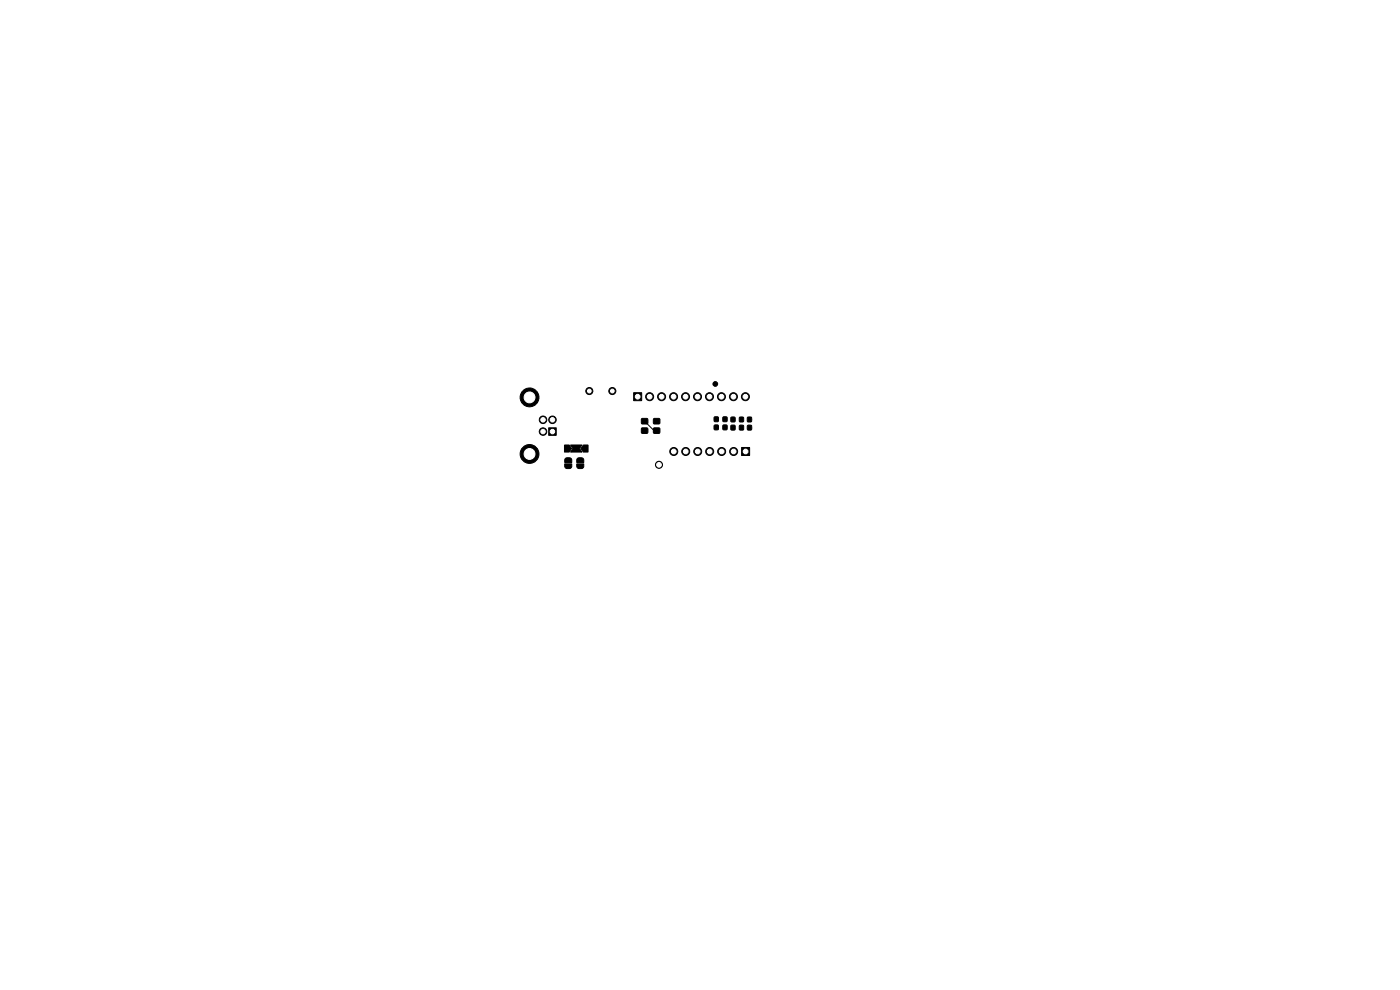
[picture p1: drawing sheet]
<svg xmlns="http://www.w3.org/2000/svg" width="297mm" height="210mm" viewBox="0 0 297 210" stroke-linecap="round" stroke-linejoin="round" font-family="sans-serif">
<g fill="#000" stroke="#000" stroke-width=".21">
<path d="M116.4 90.7h1.6v1.7h-1.6zM119.9 97.3l.4-.2 .8 .1 .2 .3v.6h-1.5zM119.8 94.4h1l.4 .7-.4 .8h-1zM119.8 98.4h1.5v.7l-.4 .3-.9-.1-.2-.3zM121.1 94.4h2.4l-.6 .7 .6 .8h-2.4l.4-.8zM122.5 97.3l.3-.2 .8 .1 .2 .3v.6h-1.4zM123.8 94.4h1v1.5h-1l-.6-.8zM122.4 98.4h1.4v.7l-.3 .3-.9-.1-.2-.3zM134.4 83.3h1.7v1.7h-1.7zM136.1 90.8h1.3v1.1h-1.3zM136.1 88.8h1.3v1.1h-1.3zM138.7 88.8h1.2v1.1h-1.2z"/>
<path d="M138.7 90.8h1.2v1.1h-1.2zM151.5 90.2h.9v.9h-.9zM151.5 88.5h.9v.9h-.9zM153.4 90.2h.8v.9h-.8zM153.4 88.5h.8v.9h-.8zM155.1 88.5h.8v1h-.8zM155.1 90.2h.8v1h-.8zM156.9 88.5h.8v1h-.8zM156.9 90.2h.8v1h-.8zM157.3 94.9h1.7v1.7h-1.7zM158.6 88.5h.8v1h-.8zM158.6 90.2h.8v1h-.8z"/>
<circle cx="112.3" cy="84.3" r="2"/>
<circle cx="112.3" cy="96.3" r="2"/>
<circle cx="115.2" cy="89" r=".8"/>
<circle cx="115.2" cy="91.5" r=".8"/>
<circle cx="117.2" cy="89" r=".8"/>
<circle cx="125" cy="82.9" r=".75"/>
<circle cx="129.9" cy="82.9" r=".75"/>
<circle cx="137.8" cy="84.1" r=".85"/>
<circle cx="139.8" cy="98.6" r=".75"/>
<circle cx="140.4" cy="84.1" r=".85"/>
<circle cx="142.9" cy="84.1" r=".85"/>
<circle cx="142.9" cy="95.8" r=".85"/>
<circle cx="145.4" cy="84.1" r=".85"/>
<circle cx="145.5" cy="95.8" r=".85"/>
<circle cx="148" cy="84.1" r=".85"/>
<circle cx="148" cy="95.8" r=".85"/>
<circle cx="150.5" cy="84.1" r=".85"/>
<circle cx="150.6" cy="95.8" r=".85"/>
<circle cx="151.7" cy="81.5" r=".5"/>
<circle cx="153.1" cy="84.1" r=".85"/>
<circle cx="153.1" cy="95.8" r=".85"/>
<circle cx="155.6" cy="84.1" r=".85"/>
<circle cx="155.6" cy="95.8" r=".85"/>
<circle cx="158.1" cy="84.1" r=".85"/>
</g>
<path d="M136.8 89.4l2 2h.5" fill="none" stroke="#000" stroke-width=".21"/>
<g fill="#fff" stroke="#fff" stroke-width=".21">
<circle cx="139.8" cy="98.6" r=".5"/>
<circle cx="117.2" cy="91.5" r=".47"/>
<circle cx="117.2" cy="89.1" r=".48"/>
<circle cx="115.2" cy="89.1" r=".48"/>
<circle cx="115.2" cy="91.5" r=".47"/>
<circle cx="112.3" cy="96.3" r="1.15"/>
<circle cx="112.3" cy="84.3" r="1.15"/>
<circle cx="135.3" cy="84.2" r=".5"/>
<circle cx="137.8" cy="84.2" r=".5"/>
<circle cx="140.4" cy="84.2" r=".5"/>
<circle cx="142.9" cy="84.2" r=".5"/>
<circle cx="145.4" cy="84.2" r=".5"/>
<circle cx="148" cy="84.2" r=".5"/>
<circle cx="150.5" cy="84.2" r=".5"/>
<circle cx="153.1" cy="84.2" r=".5"/>
<circle cx="155.6" cy="84.2" r=".5"/>
<circle cx="158.1" cy="84.2" r=".5"/>
<circle cx="158.2" cy="95.8" r=".5"/>
<circle cx="155.6" cy="95.8" r=".5"/>
<circle cx="153.1" cy="95.8" r=".5"/>
<circle cx="150.6" cy="95.8" r=".5"/>
<circle cx="148" cy="95.8" r=".5"/>
<circle cx="145.5" cy="95.8" r=".5"/>
<circle cx="142.9" cy="95.8" r=".5"/>
<circle cx="129.9" cy="83" r=".4"/>
<circle cx="125" cy="83" r=".4"/>
</g>
</svg>
